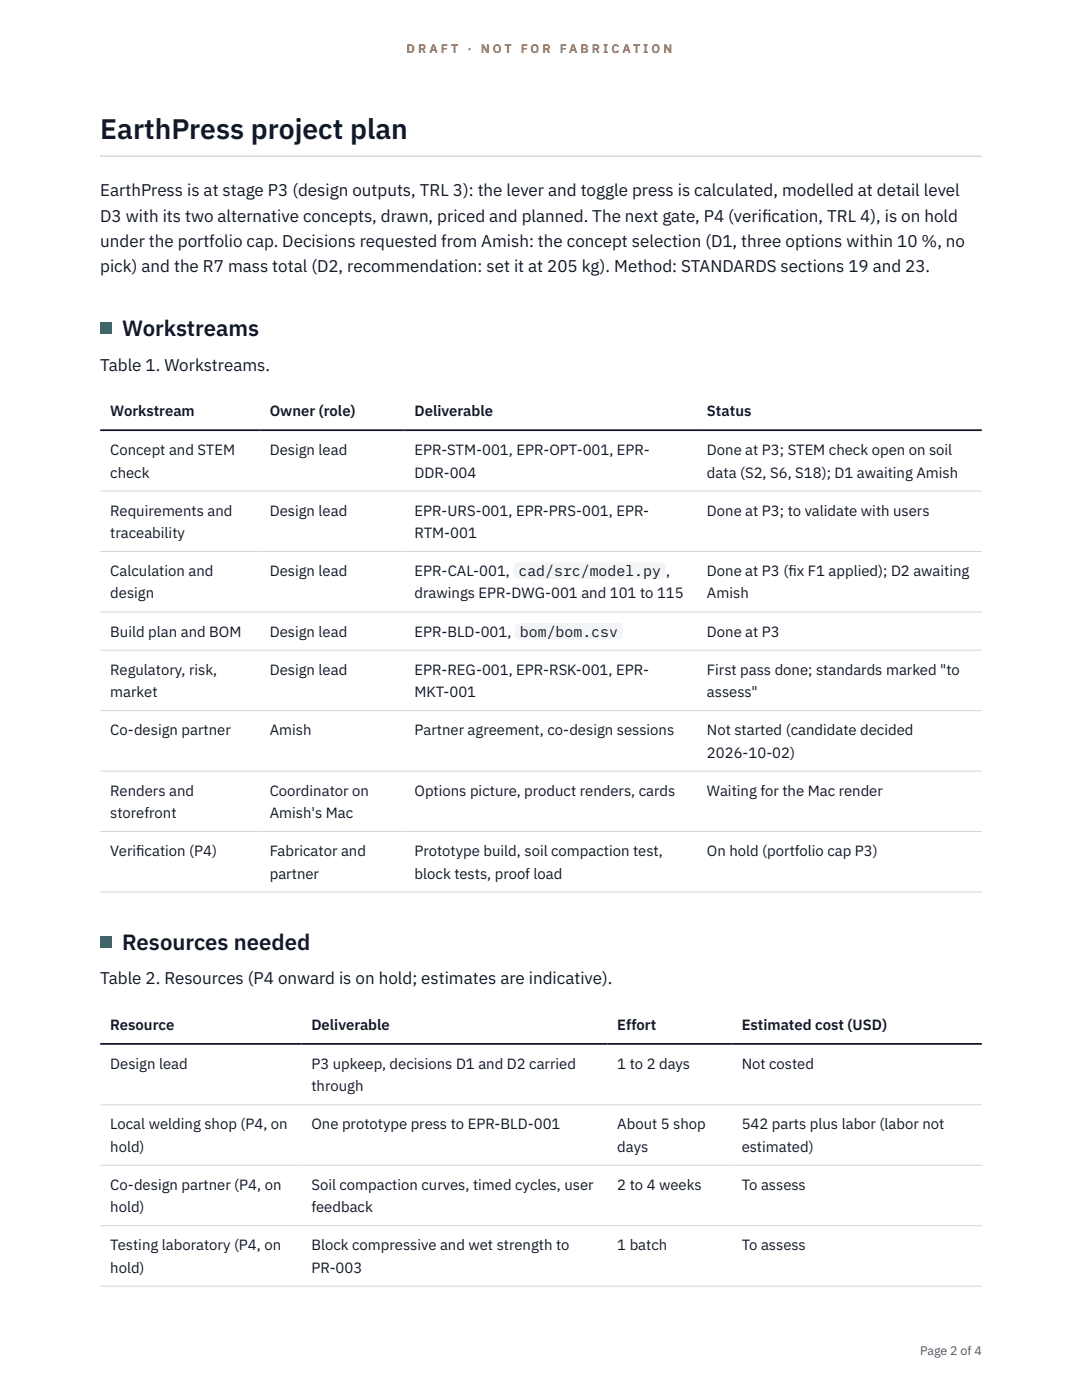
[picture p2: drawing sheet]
<svg xmlns="http://www.w3.org/2000/svg" width="216mm" height="279mm" viewBox="0 0 216 279" stroke-linecap="round" stroke-linejoin="round" font-family="sans-serif">
<defs><g id="words">
<text font-size="5.6" fill="#111827" x="20" y="27.6">EarthPress project plan</text>
<g font-size="4.4" fill="#111827">
<text x="24.4" y="67">Workstreams</text>
<text x="24.4" y="189.5">Resources needed</text>
</g>
<g font-size="3.4" fill="#111827">
<text x="20" y="39.1">EarthPress is at stage P3 (design outputs, TRL 3): the lever and toggle press is calculated, modelled at detail level</text>
<text x="20" y="44.2">D3 with its two alternative concepts, drawn, priced and planned. The next gate, P4 (verif</text>
<text x="152.1" y="44.2">ication, TRL 4), is on hold</text>
<text x="20" y="49.3">under the portfolio cap. Decisions requested from Amish: the concept selection (D1, three options within 10 %, no</text>
<text x="20" y="54.4">pick) and the R7 mass total (D2, recommendation: set it at 205 kg). Method: STANDARDS sections 19 and 23.</text>
<text x="20" y="74">Table 1. Workstreams.</text>
<text x="20" y="196.4">Table 2. Resources (P4 onward is on hold; estimates are indicative).</text>
</g>
<g font-size="3" fill="#111827">
<text x="22" y="83.1">Workstream</text>
<text x="53.8" y="83.1">Owner (role)</text>
<text x="82.7" y="83.1">Deliverable</text>
<text x="141.1" y="83.1">Status</text>
<text x="22" y="90.9">Concept and STEM</text>
<text x="22" y="95.3">check</text>
<text x="53.8" y="90.9">Design lead</text>
<text x="82.7" y="90.9">EPR-STM-001, EPR-OPT-001, EPR-</text>
<text x="82.7" y="95.3">DDR-004</text>
<text x="141.1" y="90.9">Done at P3; STEM check open on soil</text>
<text x="141.1" y="95.3">data (S2, S6, S18); D1 awaiting Amish</text>
<text x="22" y="102.9">Requirements and</text>
<text x="22" y="107.4">traceability</text>
<text x="53.8" y="102.9">Design lead</text>
<text x="82.7" y="102.9">EPR-URS-001, EPR-PRS-001, EPR-</text>
<text x="82.7" y="107.4">RTM-001</text>
<text x="141.1" y="102.9">Done at P3; to validate with users</text>
<text x="22" y="115">Calculation and</text>
<text x="22" y="119.4">design</text>
<text x="53.8" y="115">Design lead</text>
<text x="82.7" y="115">EPR-CAL-001,</text>
<text x="82.7" y="119.4">drawings EPR-DWG-001 and 101 to 115</text>
<text x="103.5" y="115">cad/src/model.py</text>
<text x="132.9" y="115">,</text>
<text x="141.1" y="115">Done at P3 (f</text>
<text x="141.1" y="119.4">Amish</text>
<text x="157.3" y="115">ix F1 applied); D2 awaiting</text>
<text x="22" y="127.1">Build plan and BOM</text>
<text x="53.8" y="127.1">Design lead</text>
<text x="82.7" y="127.1">EPR-BLD-001,</text>
<text x="103.8" y="127.1">bom/bom.csv</text>
<text x="141.1" y="127.1">Done at P3</text>
<text x="22" y="134.7">Regulatory, risk,</text>
<text x="53.8" y="134.7">Design lead</text>
<text x="82.7" y="134.7">EPR-REG-001, EPR-RSK-001, EPR-</text>
<text x="141.1" y="134.7">First pass done; standards marked &quot;to</text>
<text x="22" y="139.1">market</text>
<text x="82.7" y="139.1">MKT-001</text>
<text x="141.1" y="139.1">assess&quot;</text>
<text x="22" y="146.8">Co-design partner</text>
<text x="53.8" y="146.8">Amish</text>
<text x="82.7" y="146.8">Partner agreement, co-design sessions</text>
<text x="141.1" y="146.8">Not started (candidate decided</text>
<text x="141.1" y="151.2">2026-10-02)</text>
<text x="22" y="158.8">Renders and</text>
<text x="53.8" y="158.8">Coordinator on</text>
<text x="82.7" y="158.8">Options picture, product renders, cards</text>
<text x="141.1" y="158.8">Waiting for the Mac render</text>
<text x="22" y="163.3">storefront</text>
<text x="53.8" y="163.3">Amish's Mac</text>
<text x="22" y="170.9">Verif</text>
<text x="27.2" y="170.9">ication (P4)</text>
<text x="53.8" y="170.9">Fabricator and</text>
<text x="82.7" y="170.9">Prototype build, soil compaction test,</text>
<text x="141.1" y="170.9">On hold (portfolio cap P3)</text>
<text x="53.8" y="175.3">partner</text>
<text x="82.7" y="175.3">block tests, proof load</text>
<text x="22" y="205.5">Resource</text>
<text x="62.1" y="205.5">Deliverable</text>
<text x="123.2" y="205.5">Effort</text>
<text x="148" y="205.5">Estimated cost (USD)</text>
<text x="22" y="213.3">Design lead</text>
<text x="62.1" y="213.3">P3 upkeep, decisions D1 and D2 carried</text>
<text x="123.2" y="213.3">1 to 2 days</text>
<text x="148" y="213.3">Not costed</text>
<text x="62.1" y="217.8">through</text>
<text x="22" y="225.4">Local welding shop (P4, on</text>
<text x="62.1" y="225.4">One prototype press to EPR-BLD-001</text>
<text x="123.2" y="225.4">About 5 shop</text>
<text x="148" y="225.4">542 parts plus labor (labor not</text>
<text x="22" y="229.9">hold)</text>
<text x="123.2" y="229.9">days</text>
<text x="148" y="229.9">estimated)</text>
<text x="22" y="237.5">Co-design partner (P4, on</text>
<text x="62.1" y="237.5">Soil compaction curves, timed cycles, user</text>
<text x="123.2" y="237.5">2 to 4 weeks</text>
<text x="148" y="237.5">To assess</text>
<text x="22" y="241.9">hold)</text>
<text x="62.1" y="241.9">feedback</text>
<text x="22" y="249.5">Testing laboratory (P4, on</text>
<text x="62.1" y="249.5">Block compressive and wet strength to</text>
<text x="123.2" y="249.5">1 batch</text>
<text x="148" y="249.5">To assess</text>
<text x="22" y="254">hold)</text>
<text x="62.1" y="254">PR-003</text>
</g>
<g font-size="2.5" fill="#b45309">
<text x="81.1" y="10.5">D R A F T</text>
<text x="93.3" y="10.5">·</text>
<text x="95.9" y="10.5">N O T</text>
<text x="103.9" y="10.5">F O R</text>
<text x="111.7" y="10.5">F A B R I C A T I O N</text>
</g>
<text font-size="2.5" fill="#4b5563" x="183.6" y="270.3">Page 2 of 4</text>
</g></defs>
<path d="M20 31l175.9 .1zM20 31h175.9v.3h-175.9z" fill-rule="evenodd" fill="#d1d5db"/>
<path d="M20 98h175.9M20 110.1h175.9M20 122.1h175.9M20 129.8h175.9M20 141.8h175.9M20 153.9h175.9M20 166h175.9M20 178h175.9M20 220.5h175.9M20 232.6h175.9M20 244.6h175.9M20 256.7h175.9" fill="none" stroke="#d1d5db" stroke-width=".2"/>
<path d="M20 85.9h175.9M20 208.3h175.9" fill="none" stroke="#111827" stroke-width=".35"/>
<path d="M20 64.4h2.2v2.2h-2.2z" fill="#0f766e"/>
<g fill="#f3f4f6">
<path d="M102.5 112.2h30.4v3.4h-30.4z"/>
<path d="M102.8 124.3h21.5v3.3h-21.5z"/>
</g>
<path d="M20 186.9h2.2v2.2h-2.2z" fill="#0f766e"/>
<use href="#words"/>
</svg>
